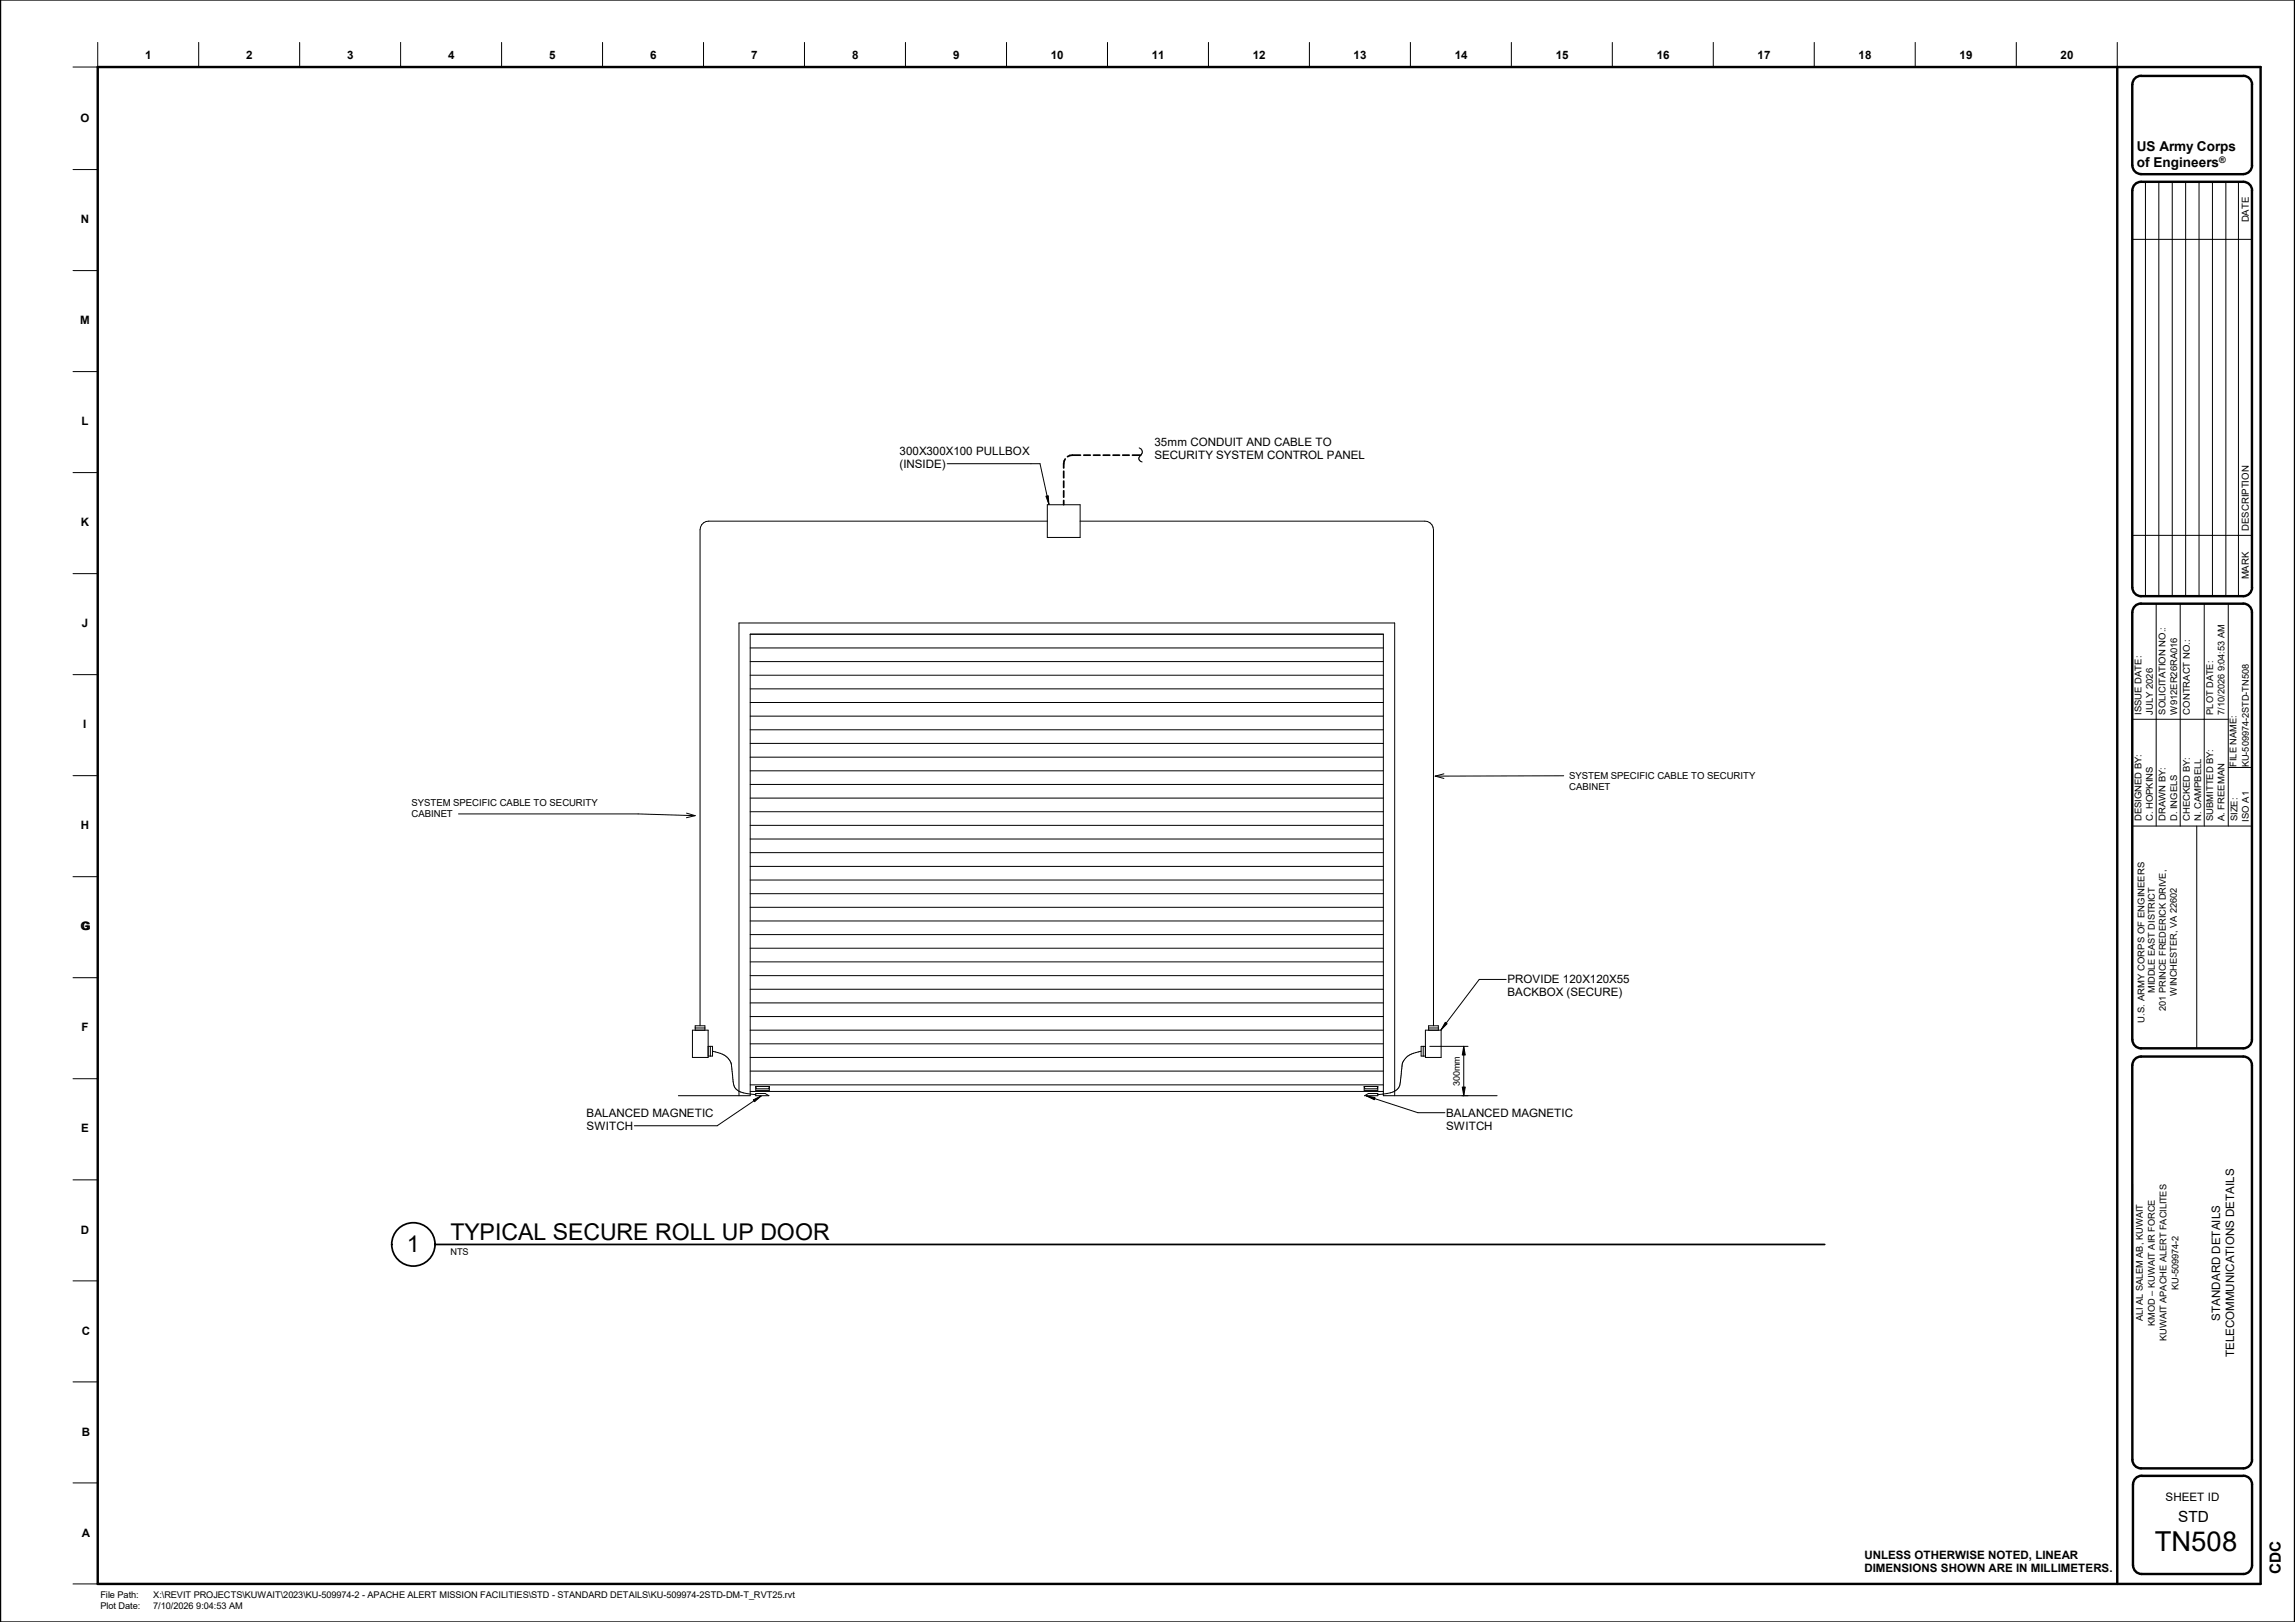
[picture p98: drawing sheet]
<svg xmlns="http://www.w3.org/2000/svg" width="841mm" height="594mm" viewBox="0 0 841 594" stroke-linecap="round" stroke-linejoin="round" font-family="sans-serif">
<defs><g id="words">
<text font-size="10.1" x="789.6" y="567.9">TN508</text>
<g font-size="8.5">
<text x="165.1" y="454.1">TYPICAL SECURE ROLL UP DOOR</text>
<text x="149.1" y="458.6">1</text>
</g>
<g font-size="5.6">
<text x="798.2" y="557.4">STD</text>
<text x="835.9" y="576.7" transform="rotate(-90 835.9 576.7)">CDC</text>
</g>
<g font-size="5">
<text x="783.1" y="55.5">US Army Corps</text>
<text x="783.1" y="61.3">of Engineers</text>
</g>
<g font-size="4.3">
<text x="813.6" y="483.7" transform="rotate(-90 813.6 483.7)">STANDARD DETAILS</text>
<text x="818.7" y="497.2" transform="rotate(-90 818.7 497.2)">TELECOMMUNICATIONS DETAILS</text>
<text x="793.6" y="549.7">SHEET ID</text>
</g>
<g font-size="4.2">
<text x="53.2" y="21.6">1</text>
<text x="90.2" y="21.6">2</text>
<text x="127.2" y="21.6">3</text>
<text x="164.2" y="21.6">4</text>
<text x="201.2" y="21.6">5</text>
<text x="238.2" y="21.6">6</text>
<text x="275.2" y="21.6">7</text>
<text x="312.2" y="21.6">8</text>
<text x="349.2" y="21.6">9</text>
<text x="385.1" y="21.6">10</text>
<text x="422.1" y="21.6">11</text>
<text x="459.1" y="21.6">12</text>
<text x="496.1" y="21.6">13</text>
<text x="533.1" y="21.6">14</text>
<text x="570.1" y="21.6">15</text>
<text x="607.1" y="21.6">16</text>
<text x="644.1" y="21.6">17</text>
<text x="681.1" y="21.6">18</text>
<text x="718.1" y="21.6">19</text>
<text x="755.1" y="21.6">20</text>
<text x="29.5" y="44.7">O</text>
<text x="29.6" y="81.7">N</text>
<text x="29.4" y="118.7">M</text>
<text x="29.9" y="155.7">L</text>
<text x="329.6" y="166.6">300X300X100 PULLBOX</text>
<text x="423" y="163.4">35mm CONDUIT AND CABLE TO</text>
<text x="329.6" y="171.4">(INSIDE)</text>
<text x="423" y="168.1">SECURITY SYSTEM CONTROL PANEL</text>
<text x="29.6" y="192.7">K</text>
<text x="29.9" y="229.7">J</text>
<text x="30.5" y="266.7">I</text>
<text x="29.6" y="303.7">H</text>
<text x="29.5" y="340.7">G</text>
<text x="29.9" y="340.8">G</text>
<text x="552.4" y="360.2">PROVIDE 120X120X55</text>
<text x="552.4" y="365">BACKBOX (SECURE)</text>
<text x="29.9" y="377.7">F</text>
<text x="215" y="409">BALANCED MAGNETIC</text>
<text x="215" y="413.8">SWITCH</text>
<text x="530" y="409">BALANCED MAGNETIC</text>
<text x="530" y="413.8">SWITCH</text>
<text x="29.7" y="414.8">E</text>
<text x="29.6" y="451.8">D</text>
<text x="29.9" y="489">C</text>
<text x="29.9" y="525.9">B</text>
<text x="29.9" y="562.9">A</text>
<text x="683.2" y="570.8">UNLESS OTHERWISE NOTED, LINEAR</text>
<text x="683.2" y="575.8">DIMENSIONS SHOWN ARE IN MILLIMETERS.</text>
</g>
<g font-size="3.5">
<text x="824.1" y="81.4" transform="rotate(-90 824.1 81.4)">DATE</text>
<text x="824.1" y="194.4" transform="rotate(-90 824.1 194.4)">DESCRIPTION</text>
<text x="824.1" y="212.2" transform="rotate(-90 824.1 212.2)">MARK</text>
<text x="575.1" y="285.4">SYSTEM SPECIFIC CABLE TO SECURITY</text>
<text x="575.1" y="289.3">CABINET</text>
<text x="150.8" y="295.4">SYSTEM SPECIFIC CABLE TO SECURITY</text>
<text x="150.8" y="299.3">CABINET</text>
</g>
<g font-size="3.4">
<text x="784.8" y="261.7" transform="rotate(-90 784.8 261.7)">ISSUE DATE:</text>
<text x="788.9" y="261.7" transform="rotate(-90 788.9 261.7)">JULY 2026</text>
<text x="793.6" y="261.7" transform="rotate(-90 793.6 261.7)">SOLICITATION NO.:</text>
<text x="797.8" y="261.7" transform="rotate(-90 797.8 261.7)">W912ER26RA016</text>
<text x="802.4" y="261.7" transform="rotate(-90 802.4 261.7)">CONTRACT NO.:</text>
<text x="811.1" y="261.7" transform="rotate(-90 811.1 261.7)">PLOT DATE:</text>
<text x="815.2" y="261.7" transform="rotate(-90 815.2 261.7)">7/10/2026 9:04:53 AM</text>
<text x="819.6" y="280.8" transform="rotate(-90 819.6 280.8)">FILE NAME:</text>
<text x="824.1" y="281.1" transform="rotate(-90 824.1 281.1)">KU-509974-2STD-TN508</text>
<text x="784.8" y="300.8" transform="rotate(-90 784.8 300.8)">DESIGNED BY:</text>
<text x="788.9" y="300.8" transform="rotate(-90 788.9 300.8)">C. HOPKINS</text>
<text x="793.6" y="300.8" transform="rotate(-90 793.6 300.8)">DRAWN BY:</text>
<text x="797.8" y="300.8" transform="rotate(-90 797.8 300.8)">D. INGELS</text>
<text x="802.4" y="300.8" transform="rotate(-90 802.4 300.8)">CHECKED BY:</text>
<text x="806.6" y="300.8" transform="rotate(-90 806.6 300.8)">N. CAMPBELL</text>
<text x="811.1" y="300.8" transform="rotate(-90 811.1 300.8)">SUBMITTED BY:</text>
<text x="815.2" y="300.8" transform="rotate(-90 815.2 300.8)">A. FREEMAN</text>
<text x="820" y="300.8" transform="rotate(-90 820 300.8)">SIZE:</text>
<text x="824.1" y="300.9" transform="rotate(-90 824.1 300.9)">ISO A1</text>
<text x="789.7" y="363.8" transform="rotate(-90 789.7 363.8)">MIDDLE EAST DISTRICT</text>
<text x="797.7" y="364.6" transform="rotate(-90 797.7 364.6)">WINCHESTER, VA 22602</text>
<text x="793.7" y="370.2" transform="rotate(-90 793.7 370.2)">201 PRINCE FREDERICK DRIVE,</text>
<text x="785.8" y="374.5" transform="rotate(-90 785.8 374.5)">U.S. ARMY CORPS OF ENGINEERS</text>
<text x="165.1" y="459.7">NTS</text>
<text x="798.3" y="472.5" transform="rotate(-90 798.3 472.5)">KU-509974-2</text>
<text x="785.2" y="483.9" transform="rotate(-90 785.2 483.9)">ALI AL SALEM AB, KUWAIT</text>
<text x="789.7" y="485.6" transform="rotate(-90 789.7 485.6)">KMOD – KUWAIT AIR FORCE</text>
<text x="794" y="491.3" transform="rotate(-90 794 491.3)">KUWAIT APACHE ALERT FACILITES</text>
<text x="36.8" y="585.4">File Path:</text>
<text x="56.1" y="585.4">X:\REVIT PROJECTS\KUWAIT\2023\KU-509974-2 - APACHE ALERT MISSION FACILITIES\STD - STANDARD DETAILS\KU-509974-2STD-DM-T_RVT25.rvt</text>
<text x="36.8" y="589.5">Plot Date:</text>
<text x="56.1" y="589.5">7/10/2026 9:04:53 AM</text>
</g>
<g font-size="3.3">
<text x="813.3" y="59.8">®</text>
<text x="535" y="397.8" transform="rotate(-90 535 397.8)">300mm</text>
</g>
</g></defs>
<g fill="none" stroke="#000" stroke-width=".37">
<path d="M347.1 169.8h34l3.3 14.9M417.4 164a1.64 1.64 0 0 1 1.2 1.4 1.64 1.64 0 0 1-.9 1.6 1.24 1.24 0 0 0-.3 1.4 1.24 1.24 0 0 0 1.1 .8M383.3 181.7l.8-.1 .3 3.1zM383.8 184.9h12v11.9h-12zM383.8 190.9h-124.1a3.2 3.2 0 0 0-3.2 3.2v181.6M395.8 190.9h126.3a3.2 3.2 0 0 1 3.2 3.2v181.6M274.9 237.3h232M274.9 242.3h232M274.9 247.3h232M274.9 252.3h232M274.9 257.3h232M274.9 262.3h232"/>
<path d="M274.9 267.3h232M274.9 272.3h232M274.9 277.3h232M274.9 282.3h232M274.9 287.3h232M274.9 292.3h232M274.9 297.3h232M525.9 284.3l3.2 .8M529.1 283.4l-3.2 .9M573 284.1l-47.1 .2M274.9 302.3h232M274.9 307.3h232"/>
<path d="M274.9 312.3h232M274.9 317.3h232M274.9 322.3h232M274.9 327.3h232M274.9 332.3h232M274.9 337.3h232M274.9 342.3h232M274.9 347.3h232M274.9 352.3h232M274.9 357.3h232M551.9 358.7h-9.8l-14 18.5M253.7 377.3h5.8v10h-5.8z"/>
<path d="M254.8 376.5h3.5M254.8 377.3v-1.6h3.5v1.6M274.9 362.3h232M274.9 367.3h232M274.9 372.3h232M274.9 377.3h232M522.4 377.3h5.7v10h-5.7zM523.5 377.3v-1.6h3.6v1.6M523.5 376.5h3.6M529.6 374.4l.7 .5-2.2 2.3zM259.5 383.2h1.6v3.6h-1.6M260.3 383.2v3.6"/>
<path d="M261.1 385a8.1 8.1 0 0 1 6.5 3.8l.4 .8 .6 5.9a4.3 4.3 0 0 0 3.8 4.8l4.5 .6M274.9 382.3h232M274.9 387.3h232M274.9 392.3h232M274.9 397.3h232M274.9 399.8h232M276.9 397.9v1.5h5v-1.5M276.9 397.9h5M276.9 397.9l.3 .9h4.5l.2-.9M499.9 397.9h5M499.9 397.9v1.5h5v-1.5M499.9 397.9l.3 .9h4.5l.2-.9"/>
<path d="M520.8 385a9 9 0 0 0-6.1 3.1 10.7 10.7 0 0 0-1.3 6 8.5 8.5 0 0 1-1.3 4.8l-2.6 1.4-4.6 .6M521.5 383.2v3.6M522.4 383.2h-1.6v3.6h1.6M524 383.2h14M535.9 398.1h1.1l-.6 3.2zM536.4 383.2l.6 3.2h-1.1zM536.4 383.2v18.1M248.6 401.3h26.3v-169h232v169h41.7M270.8 401.3v-173.1h240.3v173.1M276.9 400.5h3.5l1.4 .8h-4.9zM500.1 401.3l1.3-.8h3.5v.8z"/>
</g>
<path d="M389.8 172.6v2.4M389.8 176.2v2.4M389.8 179.7v2.4M390.4 168.1l-.4 .8-.2 2.5M395.9 166.7h-2.9l-1.8 .6M397.2 166.7h2.3M400.7 166.7h2.4M404.3 166.7h2.4M407.9 166.7h2.4M411.4 166.7h2.4M415 166.7h3M389.8 183.3v1.6" fill="none" stroke="#000" stroke-width=".63"/>
<path d="M383.3 181.7l.8-.1 .3 3.1zM529.6 374.4l.7 .5-2.2 2.3zM536.4 383.2l.6 3.2h-1.1zM535.9 398.1h1.1l-.6 3.2z" fill="#000"/>
<g fill="#fff">
<path d="M575.1 282.2h69.2v4h-69.2z"/>
<path d="M575.1 286.2h15.1v4h-15.1z"/>
</g>
<path d="M276.1 402.8l2.8-1.4-2.4 2.1zM500.8 401.4l3.1 .6-.3 .8z" fill="#000"/>
<path d="M168 298.1h65.8l20.9 .6M251.6 297.8l3.1 .9M254.7 298.7l-3.2 .8M276.1 402.8l2.8-1.4-2.4 2.1zM278.9 401.4l-16.1 10.9h-30.3M500.8 401.4l3.1 .6-.3 .8zM500.8 401.4l18.8 6.1h9.9" fill="none" stroke="#000" stroke-width=".37"/>
<g fill="#fff">
<path d="M150.8 292.2h69.3v4h-69.3z"/>
<path d="M150.8 296.2h15.2v4h-15.2z"/>
</g>
<g fill="none" stroke="#000" stroke-width=".37">
<path d="M35.8 15.5v9.1h-9M72.8 15.5v9.1M109.8 15.5v9.1M146.8 15.5v9.1M183.8 15.5v9.1M220.8 15.5v9.1M257.8 15.5v9.1M294.8 15.5v9.1M331.8 15.5v9.1M368.9 15.5v9.1M405.8 15.5v9.1M442.8 15.5v9.1"/>
<path d="M479.8 15.5v9.1M516.8 15.5v9.1M553.8 15.5v9.1M590.8 15.5v9.1M627.8 15.5v9.1M664.8 15.5v9.1M701.8 15.5v9.1M738.9 15.5v9.1M775.9 15.5v9.1M26.8 62.1h9M786.2 66.6v151.8M791.1 66.6v151.8"/>
<path d="M796 66.6v151.8M800.9 66.6v151.8M805.9 66.6v151.8M810.8 66.6v151.8M815.7 66.6v151.8M820.3 66.6v151.8M26.8 99.1h9M781.4 87.7h43.8M26.8 136.1h9M26.8 173.1h9M781.4 196.1h43.8M26.8 210.1h9"/>
<path d="M790.2 221.1v81.5M799 221.1v81.5M807.8 221.1v81.5M816.6 221.1v81.5M26.8 247.1h9M781.4 263.4h35.2M26.8 284.1h9M816.6 281.1h8.6M781.4 302.6h43.8M805 302.6v81.4M26.8 321.1h9M26.8 358.1h9"/>
<path d="M26.8 395.1h9M26.8 432.1h9M26.8 469.1h9M26.8 506.1h9M26.8 543.1h9M26.8 580.1h9"/>
</g>
<g fill="none" stroke="#000" stroke-width=".89">
<path d="M0 0v594.1M841 0v594.1M35.8 24.6h792.6v555.5h-792.6zM775.9 24.6v555.5M781.4 31v29.6M784.6 27.8h37.5M784.6 27.8a3.1 3.1 0 0 0-3.2 3.1M822.1 27.8a3.2 3.2 0 0 1 3.2 3.1l-.1 29.7M781.4 69.8v145.4M781.4 60.6a3.2 3.2 0 0 0 3.2 3.2h37.5M822.1 66.6h-37.5a3.1 3.1 0 0 0-3.2 3.2M822.1 66.6a3.2 3.2 0 0 1 3.2 3.2"/>
<path d="M825.2 69.8l.1 145.4a3.2 3.2 0 0 1-3.2 3.2M825.3 60.6a3.2 3.2 0 0 1-3.2 3.2M781.4 215.2a3.2 3.2 0 0 0 3.2 3.2h37.5M781.4 224.3v156.5M781.4 224.2a3.1 3.1 0 0 1 3.2-3.1h37.5a3.2 3.2 0 0 1 3.1 3.2v156.5a3.2 3.2 0 0 1-3.1 3.2h-37.5a3.2 3.2 0 0 1-3.2-3.2M781.4 390.1v144.5a3.2 3.2 0 0 0 3.2 3.2h37.5M781.4 390.1a3.1 3.1 0 0 1 3.2-3.1h37.5a3.2 3.2 0 0 1 3.1 3.1l.1 144.5a3.2 3.2 0 0 1-3.2 3.2M784.8 540.6l37.3-.1a3.2 3.2 0 0 1 3.2 3.2v29.6a3.2 3.2 0 0 1-3.2 3.2h-37.3M784.9 540.5a3.2 3.2 0 0 0-3.3 3.2l.1 29.6a3.2 3.2 0 0 0 3.2 3.2"/>
</g>
<circle cx="151.5" cy="455.8" r="7.9" fill="none" stroke="#000" stroke-width=".63"/>
<g fill="#fff">
<path d="M165.1 456.7h6.7v3.8h-6.7z"/>
<path d="M149.1 451h4.7v9.4h-4.7z"/>
<path d="M165.1 446.5h138.9v9.4h-138.9z"/>
</g>
<path d="M159.4 455.8h509.3" fill="none" stroke="#000" stroke-width=".63"/>
<use href="#words"/>
</svg>
